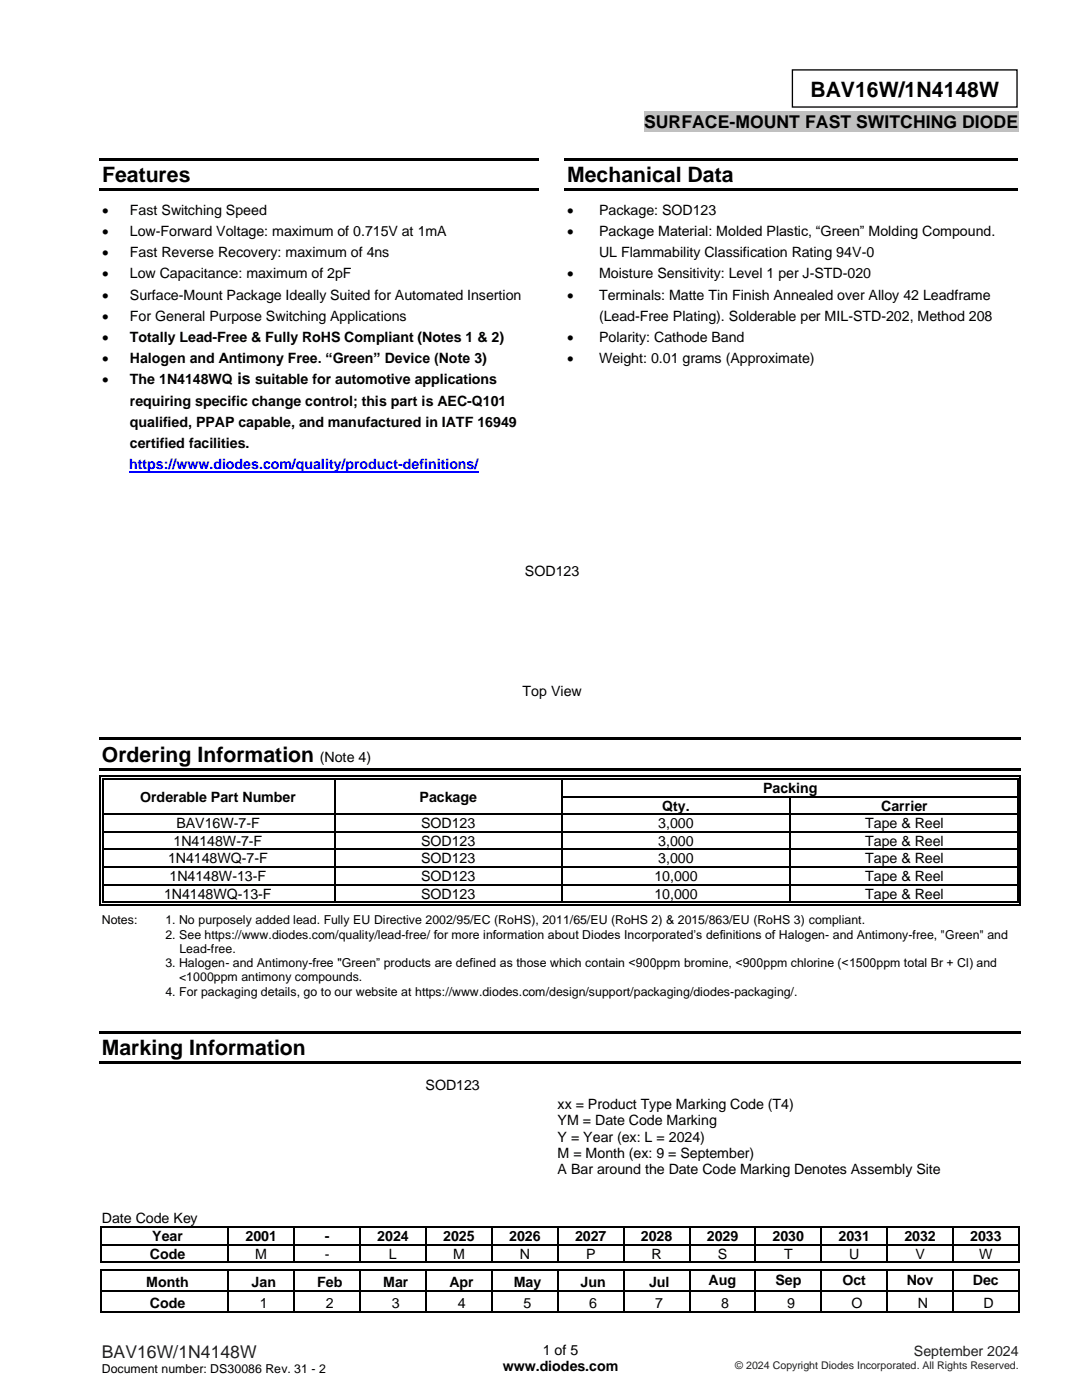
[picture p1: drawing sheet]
<svg xmlns="http://www.w3.org/2000/svg" width="216mm" height="279mm" viewBox="0 0 216 279" stroke-linecap="round" stroke-linejoin="round" font-family="sans-serif">
<defs><g id="words">
<g font-size="4.2">
<text x="161.7" y="19.3">BAV16W/1N4148W</text>
<text x="20.4" y="36.4">Features</text>
<text x="113.2" y="36.4">Mechanical Data</text>
<text x="20.3" y="152">Ordering Information</text>
<text x="20.3" y="210.5">Marking Information</text>
</g>
<text font-size="3.5" x="128.5" y="25.6">SURFACE-MOUNT FAST SWITCHING DIODE</text>
<text font-size="3.5" fill="#231f20" x="20.3" y="271">BAV16W/1N4148W</text>
<g font-size="2.8">
<text x="20.4" y="42.8">•</text>
<text x="20.4" y="47.1">•</text>
<text x="25.9" y="42.8">Fast Switching Speed</text>
<text x="25.9" y="47.1">Low-Forward Voltage: maximum of 0.715V at 1mA</text>
<text x="113.2" y="42.8">•</text>
<text x="113.2" y="47.1">•</text>
<text x="119.5" y="42.8">Package: SOD123</text>
<text x="119.5" y="47.1">Package Material: Molded Plastic, “Green” Molding Compound.</text>
<text x="20.4" y="51.3">•</text>
<text x="25.9" y="51.3">Fast Reverse Recovery: maximum of 4ns</text>
<text x="119.5" y="51.3">UL Flammability Classification Rating 94V-0</text>
<text x="20.4" y="55.5">•</text>
<text x="20.4" y="59.8">•</text>
<text x="25.9" y="55.5">Low Capacitance: maximum of 2pF</text>
<text x="25.9" y="59.8">Surface-Mount Package Ideally Suited for Automated Insertion</text>
<text x="113.2" y="55.5">•</text>
<text x="113.2" y="59.8">•</text>
<text x="119.5" y="55.5">Moisture Sensitivity: Level 1 per J-STD-020</text>
<text x="119.5" y="59.8">Terminals: Matte Tin Finish Annealed over Alloy 42 Leadframe</text>
<text x="20.4" y="64">•</text>
<text x="25.9" y="64">For General Purpose Switching Applications</text>
<text x="119.5" y="64">(Lead-Free Plating). Solderable per MIL-STD-202, Method 208</text>
<text x="20.4" y="68.2">•</text>
<text x="25.9" y="68.2">Totally Lead-Free &amp; Fully RoHS Compliant (Notes 1 &amp; 2)</text>
<text x="113.2" y="68.2">•</text>
<text x="119.5" y="68.2">Polarity: Cathode Band</text>
<text x="20.4" y="72.5">•</text>
<text x="20.4" y="76.6">•</text>
<text x="25.9" y="72.5">Halogen and Antimony Free. “Green” Device (Note 3)</text>
<text x="25.9" y="76.6">The 1N4148WQ is suitable for automotive applications</text>
<text x="113.2" y="72.5">•</text>
<text x="119.5" y="72.5">Weight: 0.01 grams (Approximate)</text>
<text x="25.9" y="80.9">requiring specific change control; this part is AEC-Q101</text>
<text x="25.9" y="85.2">qualified, PPAP capable, and manufactured in IATF 16949</text>
<text x="25.9" y="89.4">certified facilities.</text>
<text x="104.8" y="115">SOD123</text>
<text x="104.3" y="138.9">Top View</text>
<text x="63.8" y="152">(Note 4)</text>
<text x="27.9" y="160">Orderable Part Number</text>
<text x="83.7" y="160">Package</text>
<text x="132.1" y="161.8">Qty.</text>
<text x="152.3" y="158.3">Packing</text>
<text x="175.8" y="161.8">Carrier</text>
<text x="35.2" y="165.3">BAV16W-7-F</text>
<text x="84" y="165.3">SOD123</text>
<text x="131.3" y="165.3">3,000</text>
<text x="172.6" y="165.3">Tape &amp; Reel</text>
<text x="33.5" y="172.3">1N4148WQ-7-F</text>
<text x="34.6" y="168.8">1N4148W-7-F</text>
<text x="84" y="168.8">SOD123</text>
<text x="84" y="172.3">SOD123</text>
<text x="131.3" y="168.8">3,000</text>
<text x="131.3" y="172.3">3,000</text>
<text x="172.6" y="168.8">Tape &amp; Reel</text>
<text x="172.6" y="172.3">Tape &amp; Reel</text>
<text x="32.7" y="179.3">1N4148WQ-13-F</text>
<text x="33.8" y="175.8">1N4148W-13-F</text>
<text x="84" y="175.8">SOD123</text>
<text x="84" y="179.3">SOD123</text>
<text x="130.6" y="175.8">10,000</text>
<text x="130.6" y="179.3">10,000</text>
<text x="172.6" y="175.8">Tape &amp; Reel</text>
<text x="172.6" y="179.3">Tape &amp; Reel</text>
<text x="84.9" y="217.6">SOD123</text>
<text x="111.3" y="221.4">xx = Product Type Marking Code (T4)</text>
<text x="111.3" y="224.6">YM = Date Code Marking</text>
<text x="111.3" y="227.8">Y = Year (ex: L = 2024)</text>
<text x="111.3" y="231.1">M = Month (ex: 9 = September)</text>
<text x="111.3" y="234.3">A Bar around the Date Code Marking Denotes Assembly Site</text>
<text x="20.3" y="244.2">Date Code Key</text>
<text x="29.9" y="251.2">Code</text>
<text x="30.4" y="247.7">Year</text>
<text x="49" y="247.7">2001</text>
<text x="50.9" y="251.2">M</text>
<text x="64.8" y="247.7">-</text>
<text x="64.8" y="251.2">-</text>
<text x="75.3" y="247.7">2024</text>
<text x="77.6" y="251.2">L</text>
<text x="88.5" y="247.7">2025</text>
<text x="90.4" y="251.2">M</text>
<text x="101.6" y="247.7">2026</text>
<text x="103.7" y="251.2">N</text>
<text x="114.7" y="247.7">2027</text>
<text x="116.9" y="251.2">P</text>
<text x="127.9" y="247.7">2028</text>
<text x="130" y="251.2">R</text>
<text x="141" y="247.7">2029</text>
<text x="143.2" y="251.2">S</text>
<text x="154.2" y="247.7">2030</text>
<text x="156.4" y="251.2">T</text>
<text x="167.3" y="247.7">2031</text>
<text x="169.5" y="251.2">U</text>
<text x="180.5" y="247.7">2032</text>
<text x="182.7" y="251.2">V</text>
<text x="193.6" y="247.7">2033</text>
<text x="195.4" y="251.2">W</text>
<text x="29.2" y="256.9">Month</text>
<text x="50.2" y="256.9">Jan</text>
<text x="63.3" y="256.9">Feb</text>
<text x="76.5" y="256.9">Mar</text>
<text x="89.7" y="256.9">Apr</text>
<text x="102.5" y="256.9">May</text>
<text x="115.8" y="256.9">Jun</text>
<text x="129.5" y="256.9">Jul</text>
<text x="141.4" y="256.5">Aug</text>
<text x="154.7" y="256.5">Sep</text>
<text x="168.1" y="256.5">Oct</text>
<text x="180.9" y="256.5">Nov</text>
<text x="194.1" y="256.5">Dec</text>
<text x="29.9" y="261.1">Code</text>
<text x="51.9" y="261.1">1</text>
<text x="65" y="261.1">2</text>
<text x="78.2" y="261.1">3</text>
<text x="91.3" y="261.1">4</text>
<text x="104.5" y="261.1">5</text>
<text x="117.6" y="261.1">6</text>
<text x="130.8" y="261.1">7</text>
<text x="143.9" y="261.1">8</text>
<text x="157" y="261.1">9</text>
<text x="169.9" y="261.1">O</text>
<text x="183.1" y="261.1">N</text>
<text x="196.3" y="261.1">D</text>
<text x="100.3" y="273.5">www.diodes.com</text>
<text x="108.3" y="270.3">1 of 5</text>
</g>
<text font-size="2.8" fill="#00f" x="25.8" y="93.7">https://www.diodes.com/quality/product-definitions/</text>
<text font-size="2.8" fill="#231f20" x="182.4" y="270.7">September 2024</text>
<g font-size="2.5">
<text x="20.3" y="184.5">Notes:</text>
<text x="33" y="184.5">1. No purposely added lead. Fully EU Directive 2002/95/EC (RoHS), 2011/65/EU (RoHS 2) &amp; 2015/863/EU (RoHS 3) compliant.</text>
<text x="33" y="187.3">2. See https://www.diodes.com/quality/lead-free/ for more information about Diodes Incorporated’s definitions of Halogen- and Antimony-free, &quot;Green&quot; and</text>
<text x="35.8" y="190.1">Lead-free.</text>
<text x="33" y="193">3. Halogen- and Antimony-free &quot;Green” products are defined as those which contain &lt;900ppm bromine, &lt;900ppm chlorine (&lt;1500ppm total Br + Cl) and</text>
<text x="35.7" y="195.9">&lt;1000ppm antimony compounds.</text>
<text x="33" y="198.7">4. For packaging details, go to our website at https://www.diodes.com/design/support/packaging/diodes-packaging/.</text>
<text x="20.3" y="274.1">Document number: DS30086 Rev. 31 - 2</text>
</g>
<text font-size="2.1" fill="#231f20" x="146.7" y="273.3">© 2024 Copyright Diodes Incorporated. All Rights Reserved.</text>
</g></defs>
<path d="M158.1 14h44.8v7.4h-44.8z" fill="none" stroke="#000" stroke-width=".26"/>
<path d="M128.5 22.3h74.7v4.1h-74.7z" fill-rule="evenodd" fill="#c0c0c0"/>
<g fill="#000">
<path d="M19.9 31.5h87.7v.6h-87.7z" fill-rule="evenodd"/>
<path d="M19.9 37.6h87.7v.5h-87.7z" fill-rule="evenodd"/>
<path d="M112.7 31.5h90.4v.6h-90.4z" fill-rule="evenodd"/>
<path d="M112.7 37.6h90.4v.5h-90.4z" fill-rule="evenodd"/>
<path d="M19.8 147.2h183.9v.5h-183.9z" fill-rule="evenodd"/>
<path d="M19.8 153.2h183.9v.5h-183.9z" fill-rule="evenodd"/>
<path d="M19.9 154.8h.2v.8h-.2z" fill-rule="evenodd"/>
<path d="M19.9 154.8h.7v.3h-.7z" fill-rule="evenodd"/>
<path d="M19.9 158.9h.2v.3h-.2z" fill-rule="evenodd"/>
<path d="M20.4 155.3h.2v.3h-.2z" fill-rule="evenodd"/>
<path d="M20.4 155.3h.2v.3h-.2z" fill-rule="evenodd"/>
<path d="M20.4 158.9h.2v.3h-.2z" fill-rule="evenodd"/>
<path d="M66.6 155.6h.3z" fill-rule="evenodd"/>
<path d="M66.6 154.8h.8v.3h-.8z" fill-rule="evenodd"/>
<path d="M66.6 155.3h.8v.3h-.8z" fill-rule="evenodd"/>
<path d="M66.6 158.9h.3v.3h-.3z" fill-rule="evenodd"/>
<path d="M112 155.6h.2z" fill-rule="evenodd"/>
<path d="M112 154.8h.8v.3h-.8z" fill-rule="evenodd"/>
<path d="M112 155.3h.8v.3h-.8z" fill-rule="evenodd"/>
<path d="M112 158.9h.2v.3h-.2z" fill-rule="evenodd"/>
<path d="M157.6 158.9h.2v.3h-.2z" fill-rule="evenodd"/>
<path d="M202.9 154.8h.8v.3h-.8z" fill-rule="evenodd"/>
<path d="M202.9 155.3h.3v.3h-.3z" fill-rule="evenodd"/>
<path d="M202.9 155.3h.3v.3h-.3z" fill-rule="evenodd"/>
<path d="M202.9 158.9h.3v.3h-.3z" fill-rule="evenodd"/>
<path d="M203.4 154.8h.3v.8h-.3z" fill-rule="evenodd"/>
<path d="M203.4 158.9h.3v.3h-.3z" fill-rule="evenodd"/>
<path d="M19.9 162.4h.2v.3h-.2z" fill-rule="evenodd"/>
<path d="M19.9 165.9h.2v.3h-.2z" fill-rule="evenodd"/>
<path d="M19.9 169.4h.2v.3h-.2z" fill-rule="evenodd"/>
<path d="M19.9 172.9h.2v.3h-.2z" fill-rule="evenodd"/>
<path d="M19.9 176.4h.2v.3h-.2z" fill-rule="evenodd"/>
<path d="M20.4 162.4h.2v.3h-.2z" fill-rule="evenodd"/>
<path d="M20.4 165.9h.2v.3h-.2z" fill-rule="evenodd"/>
<path d="M20.4 169.4h.2v.3h-.2z" fill-rule="evenodd"/>
<path d="M20.4 172.9h.2v.3h-.2z" fill-rule="evenodd"/>
<path d="M20.4 176.4h.2v.3h-.2z" fill-rule="evenodd"/>
<path d="M66.6 162.4h.3v.3h-.3z" fill-rule="evenodd"/>
<path d="M66.6 165.9h.3v.3h-.3z" fill-rule="evenodd"/>
<path d="M66.6 169.4h.3v.3h-.3z" fill-rule="evenodd"/>
<path d="M66.6 172.9h.3v.3h-.3z" fill-rule="evenodd"/>
<path d="M66.6 176.4h.3v.3h-.3z" fill-rule="evenodd"/>
<path d="M112 162.4h.2v.3h-.2z" fill-rule="evenodd"/>
<path d="M112 165.9h.2v.3h-.2z" fill-rule="evenodd"/>
<path d="M112 169.4h.2v.3h-.2z" fill-rule="evenodd"/>
<path d="M112 172.9h.2v.3h-.2z" fill-rule="evenodd"/>
<path d="M112 176.4h.2v.3h-.2z" fill-rule="evenodd"/>
<path d="M157.6 162.4h.2v.3h-.2z" fill-rule="evenodd"/>
<path d="M157.6 165.9h.2v.3h-.2z" fill-rule="evenodd"/>
<path d="M157.6 169.4h.2v.3h-.2z" fill-rule="evenodd"/>
<path d="M157.6 172.9h.2v.3h-.2z" fill-rule="evenodd"/>
<path d="M157.6 176.4h.2v.3h-.2z" fill-rule="evenodd"/>
<path d="M202.9 162.4h.3v.3h-.3z" fill-rule="evenodd"/>
<path d="M202.9 165.9h.3v.3h-.3z" fill-rule="evenodd"/>
<path d="M202.9 169.4h.3v.3h-.3z" fill-rule="evenodd"/>
<path d="M202.9 172.9h.3v.3h-.3z" fill-rule="evenodd"/>
<path d="M202.9 176.4h.3v.3h-.3z" fill-rule="evenodd"/>
<path d="M203.4 162.4h.3v.3h-.3z" fill-rule="evenodd"/>
<path d="M203.4 165.9h.3v.3h-.3z" fill-rule="evenodd"/>
<path d="M203.4 169.4h.3v.3h-.3z" fill-rule="evenodd"/>
<path d="M203.4 172.9h.3v.3h-.3z" fill-rule="evenodd"/>
<path d="M203.4 176.4h.3v.3h-.3z" fill-rule="evenodd"/>
<path d="M19.9 180h.2v.7h-.2z" fill-rule="evenodd"/>
<path d="M19.9 180.5h.7v.2h-.7z" fill-rule="evenodd"/>
<path d="M20.4 180h.2v.2h-.2z" fill-rule="evenodd"/>
<path d="M20.4 180h.2v.2h-.2z" fill-rule="evenodd"/>
<path d="M66.6 180h.8v.2h-.8z" fill-rule="evenodd"/>
<path d="M66.6 180.5h.8v.2h-.8z" fill-rule="evenodd"/>
<path d="M112 180h.8v.2h-.8z" fill-rule="evenodd"/>
<path d="M112 180.5h.8v.2h-.8z" fill-rule="evenodd"/>
<path d="M157.6 180h.8v.2h-.8z" fill-rule="evenodd"/>
<path d="M157.6 180.5h.8v.2h-.8z" fill-rule="evenodd"/>
<path d="M202.9 180.5h.8v.2h-.8z" fill-rule="evenodd"/>
<path d="M202.9 180h.3v.2h-.3z" fill-rule="evenodd"/>
<path d="M202.9 180h.3v.2h-.3z" fill-rule="evenodd"/>
<path d="M203.4 180h.3v.7h-.3z" fill-rule="evenodd"/>
<path d="M19.8 205.7h183.9v.5h-183.9z" fill-rule="evenodd"/>
<path d="M19.8 211.8h183.9v.5h-183.9z" fill-rule="evenodd"/>
<path d="M20.1 244.8h.3v.2h-.3z" fill-rule="evenodd"/>
<path d="M20.1 244.8h.3v.2h-.3z" fill-rule="evenodd"/>
<path d="M20.1 248.3h.3v.2h-.3z" fill-rule="evenodd"/>
<path d="M20.1 251.8h.3v.2h-.3z" fill-rule="evenodd"/>
<path d="M20.1 251.8h.3v.2h-.3z" fill-rule="evenodd"/>
<path d="M20.1 253.3h.3v.2h-.3z" fill-rule="evenodd"/>
<path d="M20.1 253.3h.3v.2h-.3z" fill-rule="evenodd"/>
<path d="M20.1 257.5h.3v.3h-.3z" fill-rule="evenodd"/>
<path d="M45.4 244.8h.2v.2h-.2z" fill-rule="evenodd"/>
<path d="M45.4 248.3h.2v.2h-.2z" fill-rule="evenodd"/>
<path d="M45.4 251.8h.2v.2h-.2z" fill-rule="evenodd"/>
<path d="M45.4 253.3h.2v.2h-.2z" fill-rule="evenodd"/>
<path d="M45.4 257.5h.2v.3h-.2z" fill-rule="evenodd"/>
<path d="M58.6 244.8h.2v.2h-.2z" fill-rule="evenodd"/>
<path d="M58.6 248.3h.2v.2h-.2z" fill-rule="evenodd"/>
<path d="M58.6 251.8h.2v.2h-.2z" fill-rule="evenodd"/>
<path d="M58.6 253.3h.2v.2h-.2z" fill-rule="evenodd"/>
<path d="M58.6 257.5h.2v.3h-.2z" fill-rule="evenodd"/>
<path d="M71.7 244.8h.3v.2h-.3z" fill-rule="evenodd"/>
<path d="M71.7 248.3h.3v.2h-.3z" fill-rule="evenodd"/>
<path d="M71.7 251.8h.3v.2h-.3z" fill-rule="evenodd"/>
<path d="M71.7 253.3h.3v.2h-.3z" fill-rule="evenodd"/>
<path d="M71.7 257.5h.3v.3h-.3z" fill-rule="evenodd"/>
<path d="M84.9 244.8h.2v.2h-.2z" fill-rule="evenodd"/>
<path d="M84.9 248.3h.2v.2h-.2z" fill-rule="evenodd"/>
<path d="M84.9 251.8h.2v.2h-.2z" fill-rule="evenodd"/>
<path d="M84.9 253.3h.2v.2h-.2z" fill-rule="evenodd"/>
<path d="M84.9 257.5h.2v.3h-.2z" fill-rule="evenodd"/>
<path d="M98 244.8h.3v.2h-.3z" fill-rule="evenodd"/>
<path d="M98 248.3h.3v.2h-.3z" fill-rule="evenodd"/>
<path d="M98 251.8h.3v.2h-.3z" fill-rule="evenodd"/>
<path d="M98 253.3h.3v.2h-.3z" fill-rule="evenodd"/>
<path d="M98 257.5h.3v.3h-.3z" fill-rule="evenodd"/>
<path d="M111.2 244.8h.2v.2h-.2z" fill-rule="evenodd"/>
<path d="M111.2 248.3h.2v.2h-.2z" fill-rule="evenodd"/>
<path d="M111.2 251.8h.2v.2h-.2z" fill-rule="evenodd"/>
<path d="M111.2 253.3h.2v.2h-.2z" fill-rule="evenodd"/>
<path d="M111.2 257.5h.2v.3h-.2z" fill-rule="evenodd"/>
<path d="M124.3 253.3h.3v.2h-.3z" fill-rule="evenodd"/>
<path d="M124.3 257.5h.3v.3h-.3z" fill-rule="evenodd"/>
<path d="M124.4 244.8h.2v.2h-.2z" fill-rule="evenodd"/>
<path d="M124.4 248.3h.2v.2h-.2z" fill-rule="evenodd"/>
<path d="M124.4 251.8h.2v.2h-.2z" fill-rule="evenodd"/>
<path d="M137.5 244.8h.2v.2h-.2z" fill-rule="evenodd"/>
<path d="M137.5 248.3h.2v.2h-.2z" fill-rule="evenodd"/>
<path d="M137.5 251.8h.2v.2h-.2z" fill-rule="evenodd"/>
<path d="M137.5 253.3h.2v.2h-.2z" fill-rule="evenodd"/>
<path d="M137.5 257.5h.2v.3h-.2z" fill-rule="evenodd"/>
<path d="M150.6 244.8h.3v.2h-.3z" fill-rule="evenodd"/>
<path d="M150.6 248.3h.3v.2h-.3z" fill-rule="evenodd"/>
<path d="M150.6 251.8h.3v.2h-.3z" fill-rule="evenodd"/>
<path d="M150.6 253.3h.3v.2h-.3z" fill-rule="evenodd"/>
<path d="M150.6 257.5h.3v.3h-.3z" fill-rule="evenodd"/>
<path d="M163.7 253.3h.3v.2h-.3z" fill-rule="evenodd"/>
<path d="M163.7 257.5h.3v.3h-.3z" fill-rule="evenodd"/>
<path d="M163.8 244.8h.2v.2h-.2z" fill-rule="evenodd"/>
<path d="M163.8 248.3h.2v.2h-.2z" fill-rule="evenodd"/>
<path d="M163.8 251.8h.2v.2h-.2z" fill-rule="evenodd"/>
<path d="M176.9 244.8h.3v.2h-.3z" fill-rule="evenodd"/>
<path d="M176.9 248.3h.3v.2h-.3z" fill-rule="evenodd"/>
<path d="M176.9 251.8h.3v.2h-.3z" fill-rule="evenodd"/>
<path d="M176.9 253.3h.3v.2h-.3z" fill-rule="evenodd"/>
<path d="M176.9 257.5h.3v.3h-.3z" fill-rule="evenodd"/>
<path d="M190 253.3h.3v.2h-.3z" fill-rule="evenodd"/>
<path d="M190 257.5h.3v.3h-.3z" fill-rule="evenodd"/>
<path d="M190.1 244.8h.2v.2h-.2z" fill-rule="evenodd"/>
<path d="M190.1 248.3h.2v.2h-.2z" fill-rule="evenodd"/>
<path d="M190.1 251.8h.2v.2h-.2z" fill-rule="evenodd"/>
<path d="M203.2 244.8h.2v.2h-.2z" fill-rule="evenodd"/>
<path d="M203.2 244.8h.2v.2h-.2z" fill-rule="evenodd"/>
<path d="M203.2 248.3h.2v.2h-.2z" fill-rule="evenodd"/>
<path d="M203.2 251.8h.2v.2h-.2z" fill-rule="evenodd"/>
<path d="M203.2 251.8h.2v.2h-.2z" fill-rule="evenodd"/>
<path d="M203.2 253.3h.2v.2h-.2z" fill-rule="evenodd"/>
<path d="M203.2 253.3h.2v.2h-.2z" fill-rule="evenodd"/>
<path d="M203.2 257.5h.2v.3h-.2z" fill-rule="evenodd"/>
<path d="M20.1 261.7h.3v.3h-.3z" fill-rule="evenodd"/>
<path d="M20.1 261.7h.3v.3h-.3z" fill-rule="evenodd"/>
<path d="M45.4 261.7h.2v.3h-.2z" fill-rule="evenodd"/>
<path d="M58.6 261.7h.2v.3h-.2z" fill-rule="evenodd"/>
<path d="M71.7 261.7h.3v.3h-.3z" fill-rule="evenodd"/>
<path d="M84.9 261.7h.2v.3h-.2z" fill-rule="evenodd"/>
<path d="M98 261.7h.3v.3h-.3z" fill-rule="evenodd"/>
<path d="M111.2 261.7h.2v.3h-.2z" fill-rule="evenodd"/>
<path d="M124.3 261.7h.3v.3h-.3z" fill-rule="evenodd"/>
<path d="M137.5 261.7h.2v.3h-.2z" fill-rule="evenodd"/>
<path d="M150.6 261.7h.3v.3h-.3z" fill-rule="evenodd"/>
<path d="M163.7 261.7h.3v.3h-.3z" fill-rule="evenodd"/>
<path d="M176.9 261.7h.3v.3h-.3z" fill-rule="evenodd"/>
<path d="M190 261.7h.3v.3h-.3z" fill-rule="evenodd"/>
<path d="M203.2 261.7h.2v.3h-.2z" fill-rule="evenodd"/>
<path d="M203.2 261.7h.2v.3h-.2z" fill-rule="evenodd"/>
</g>
<path d="M25.8 94.1h69.6" fill="none" stroke="#00f" stroke-width=".3"/>
<g fill="none" stroke="#000" stroke-width=".25">
<path d="M20 155.6v3.3M20 159.2v3.2M20.5 155.6v3.3M20.5 159.2v3.2M20.6 155h46M20.6 155.5h46M66.8 155.6v3.3M66.8 159.2v3.2M67.4 155h44.6M67.4 155.5h44.6M112.1 155.6v3.3M112.1 159.2v3.2"/>
<path d="M112.2 159h45.4M112.8 155h90.1M112.8 155.5h90.1M157.7 159.2v3.2M157.8 159h45.1M203.1 155.6v3.3M203.1 159.2v3.2M203.6 155.6v3.3M203.6 159.2v3.2M20 162.7v3.2M20 166.2v3.2M20 169.7v3.2"/>
<path d="M20 173.2v3.2M20 176.7v3.3M20.5 162.7v3.2M20.5 166.2v3.2M20.5 169.7v3.2M20.5 173.2v3.2M20.5 176.7v3.3M20.6 162.5h46M20.6 166.1h46M20.6 169.5h46M20.6 173h46M20.6 176.6h46"/>
<path d="M66.8 162.7v3.2M66.8 166.2v3.2M66.8 169.7v3.2M66.8 173.2v3.2M66.8 176.7v3.3M66.9 162.5h45.1M66.9 166.1h45.1M66.9 169.5h45.1M66.9 173h45.1M66.9 176.6h45.1M112.1 162.7v3.2M112.1 166.2v3.2"/>
<path d="M112.1 169.7v3.2M112.1 173.2v3.2M112.1 176.7v3.3M112.2 162.5h45.4M112.2 166.1h45.4M112.2 169.5h45.4M112.2 173h45.4M112.2 176.6h45.4M157.7 162.7v3.2M157.7 166.2v3.2M157.7 169.7v3.2M157.7 173.2v3.2"/>
<path d="M157.7 176.7v3.3M157.8 162.5h45.1M157.8 166.1h45.1M157.8 169.5h45.1M157.8 173h45.1M157.8 176.6h45.1M203.1 162.7v3.2M203.1 166.2v3.2M203.1 169.7v3.2M203.1 173.2v3.2M203.1 176.7v3.3M203.6 162.7v3.2"/>
<path d="M203.6 166.2v3.2M203.6 169.7v3.2M203.6 173.2v3.2M203.6 176.7v3.3M20.6 180.6h46M20.6 180.1h46M67.4 180.6h44.6M67.4 180.1h44.6M112.8 180.6h44.8M112.8 180.1h44.8M158.4 180.6h44.5M158.4 180.1h44.5"/>
<path d="M20.2 245v3.3M20.2 248.5v3.3M20.2 253.5v4M20.2 257.8v3.9M20.4 244.9h25M20.4 248.4h25M20.4 251.9h25M20.4 253.4h25M20.4 257.6h25M45.5 245v3.3M45.5 248.5v3.3M45.5 253.5v4"/>
<path d="M45.5 257.8v3.9M45.6 244.9h13M45.6 248.4h13M45.6 251.9h13M45.6 253.4h13M45.6 257.6h13M58.7 245v3.3M58.7 248.5v3.3M58.7 253.5v4M58.7 257.8v3.9M58.8 244.9h12.9M58.8 248.4h12.9"/>
<path d="M58.8 251.9h12.9M58.8 253.4h12.9M58.8 257.6h12.9M71.9 245v3.3M71.9 248.5v3.3M71.9 253.5v4M71.9 257.8v3.9M72 244.9h12.9M72 248.4h12.9M72 251.9h12.9M72 253.4h12.9M72 257.6h12.9"/>
<path d="M85 245v3.3M85 248.5v3.3M85 253.5v4M85 257.8v3.9M85.1 244.9h12.9M85.1 248.4h12.9M85.1 251.9h12.9M85.1 253.4h12.9M85.1 257.6h12.9M98.1 245v3.3M98.1 248.5v3.3M98.1 253.5v4"/>
<path d="M98.1 257.8v3.9M98.3 244.9h12.9M98.3 248.4h12.9M98.3 251.9h12.9M98.3 253.4h12.9M98.3 257.6h12.9M111.3 245v3.3M111.3 248.5v3.3M111.3 253.5v4M111.3 257.8v3.9M111.4 244.9h13M111.4 248.4h13"/>
<path d="M111.4 251.9h13M111.4 253.4h12.9M111.4 257.6h12.9M124.4 253.5v4M124.4 257.8v3.9M124.5 245v3.3M124.5 248.5v3.3M124.6 253.4h12.9M124.6 257.6h12.9M124.6 244.9h12.9M124.6 248.4h12.9M124.6 251.9h12.9"/>
<path d="M137.6 245v3.3M137.6 248.5v3.3M137.6 253.5v4M137.6 257.8v3.9M137.7 244.9h12.9M137.7 248.4h12.9M137.7 251.9h12.9M137.7 253.4h12.9M137.7 257.6h12.9M150.7 245v3.3M150.7 248.5v3.3M150.7 253.5v4"/>
<path d="M150.7 257.8v3.9M150.9 244.9h12.9M150.9 248.4h12.9M150.9 251.9h12.9M150.9 253.4h12.8M150.9 257.6h12.8M163.9 253.5v4M163.9 257.8v3.9M163.9 245v3.3M163.9 248.5v3.3M164 253.4h12.9M164 257.6h12.9"/>
<path d="M164 244.9h12.9M164 248.4h12.9M164 251.9h12.9M177 245v3.3M177 248.5v3.3M177 253.5v4M177 257.8v3.9M177.2 244.9h12.9M177.2 248.4h12.9M177.2 251.9h12.9M177.2 253.4h12.8M177.2 257.6h12.8"/>
<path d="M190.2 253.5v4M190.2 257.8v3.9M190.2 245v3.3M190.2 248.5v3.3M190.3 253.4h12.9M190.3 257.6h12.9M190.3 244.9h12.9M190.3 248.4h12.9M190.3 251.9h12.9M203.3 245v3.3M203.3 248.5v3.3M203.3 253.5v4"/>
<path d="M203.3 257.8v3.9M20.4 261.9h25M45.6 261.9h13M58.8 261.9h12.9M72 261.9h12.9M85.1 261.9h12.9M98.3 261.9h12.9M111.4 261.9h12.9M124.6 261.9h12.9M137.7 261.9h12.9M150.9 261.9h12.8M164 261.9h12.9"/>
<path d="M177.2 261.9h12.8M190.3 261.9h12.9"/>
</g>
<use href="#words"/>
</svg>
